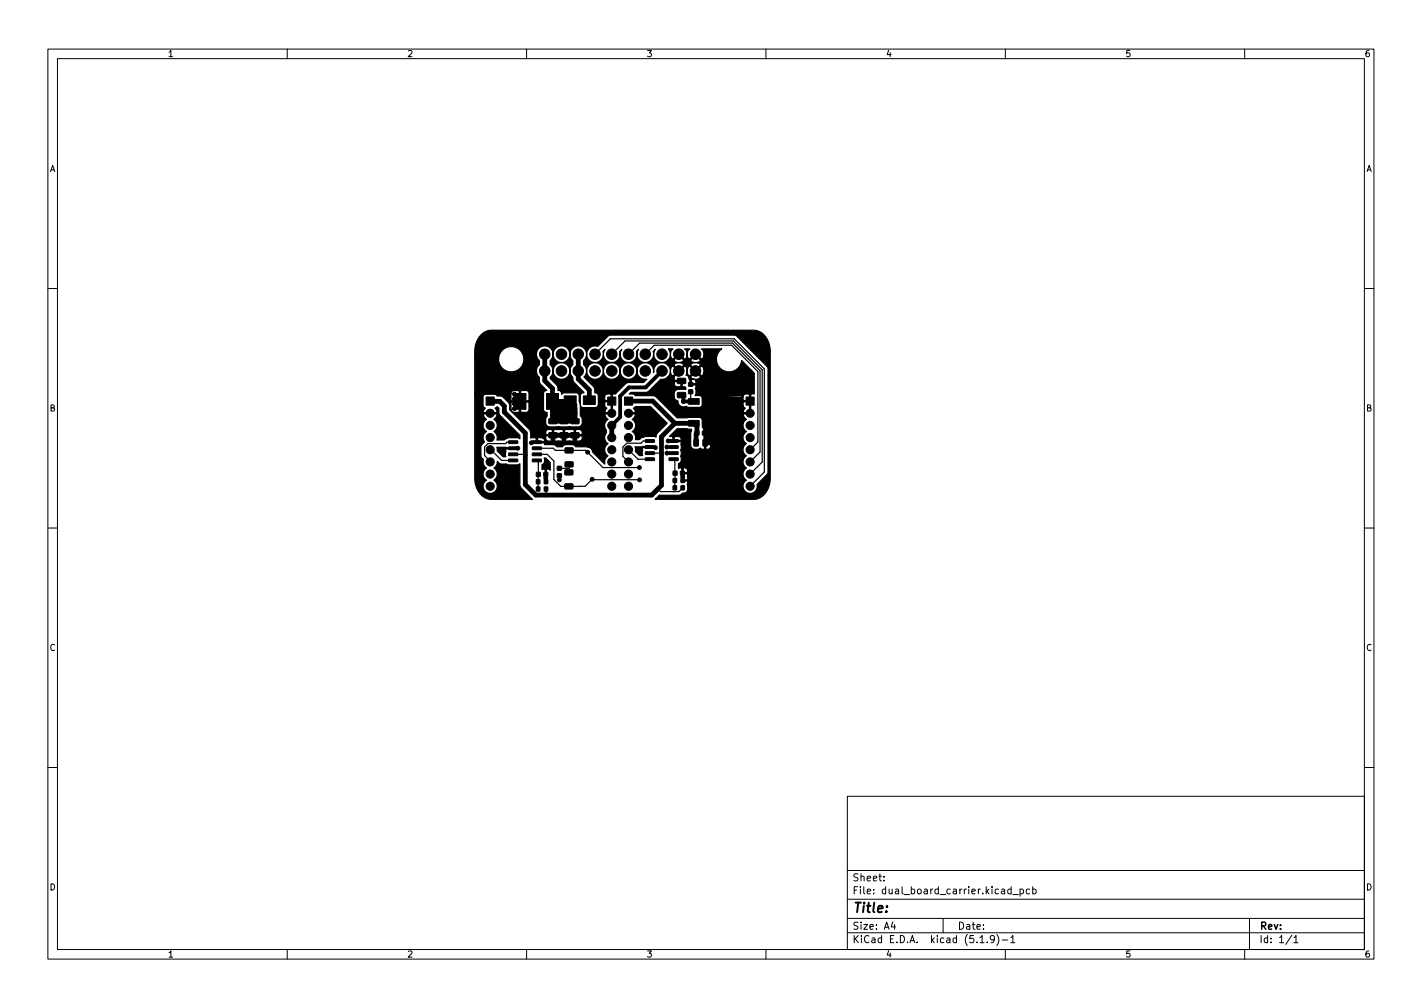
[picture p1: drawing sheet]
<svg xmlns="http://www.w3.org/2000/svg" width="297mm" height="210mm" viewBox="0 0 297 210" stroke-linecap="round" stroke-linejoin="round" font-family="sans-serif">
<defs><g id="words">
<text font-size="2.8" x="178" y="190.6">Title:</text>
<g font-size="2.1">
<text x="178" y="184">Sheet:</text>
<text x="178" y="186.7">File: dual_board_carrier.kicad_pcb</text>
<text x="178" y="196.9">KiCad E.D.A. kicad (5.1.9)-1</text>
<text x="178" y="194.1">Size: A4</text>
<text x="200" y="194.1">Date:</text>
<text x="263" y="194.1">Rev:</text>
<text x="263" y="196.9">Id: 1/1</text>
</g>
<g font-size="1.8">
<text x="35" y="11.9">1</text>
<text x="85" y="11.9">2</text>
<text x="135" y="11.9">3</text>
<text x="185" y="11.9">4</text>
<text x="235" y="11.9">5</text>
<text x="285" y="11.9">6</text>
<text x="10.3" y="35.9">A</text>
<text x="285.3" y="35.9">A</text>
<text x="10.3" y="85.9">B</text>
<text x="285.3" y="85.9">B</text>
<text x="10.3" y="135.9">C</text>
<text x="285.3" y="135.9">C</text>
<text x="10.3" y="185.9">D</text>
<text x="285.3" y="185.9">D</text>
<text x="35" y="199.9">1</text>
<text x="85" y="199.9">2</text>
<text x="135" y="199.9">3</text>
<text x="185" y="199.9">4</text>
<text x="235" y="199.9">5</text>
<text x="285" y="199.9">6</text>
</g>
</g></defs>
<g fill="none" stroke="#000" stroke-width=".21">
<path d="M10 10.2h277v190.1h-277zM12 12.2h273v186.1h-273zM60 10.2v2M110 10.2v2M160 10.2v2M210 10.2v2M260 10.2v2M10 60.2h2M285 60.2h2M10 110.2h2M285 110.2h2M10 160.2h2"/>
<path d="M177 166.3h108v32h-108zM285 160.2h2M60 198.3v2M110 198.3v2M160 198.3v2M177 194.8h108M177 191.8h108M177 187.8h108M177 181.8h108M184.6 183.8v.1M184.6 183v.1M186.5 192.5l-.4 1h1"/>
<path d="M186.9 193v1M197 191.8v3M204.7 195.8l.4-.5v1.5M204.7 196.8h.9M206.2 196.7v.1M207.7 196l-.3 .3-.4-.1-.1-.2 .1-.6 .4-.1 .2 .2a.99 .99 0 0 1-.3 1.3h-.3M208.2 195.1a1.72 1.72 0 0 1 0 2.3M209.4 196.3h1.1M210 198.3v2M211.1 195.8l.5-.5v1.5M211.1 196.8h.9M211.2 185.7l-.4-.1-.3 .3 .1 .7h.6"/>
<path d="M211.2 185.1v1.5M211.6 186.8h1.1M213.1 185.7l.4-.1 .3 .3-.2 .7h-.5M213.1 185.6v1.5M215.1 185.7l-.5-.1-.2 .3 .1 .7h.6M215.7 185.7l.4-.1 .3 .3-.1 .7h-.6M215.7 185.1v1.5M260 198.3v2M261 191.8v6.5M269.9 195.3l-1.3 1.9M270.3 195.8l.4-.5v1.5M270.3 196.8h.8"/>
</g>
<g fill="#000" stroke="#000" stroke-width=".21">
<path d="M141.5 79h1.6l.2 .2-.1 .8-.2 .1h-1.4l-.1-.2zM143.9 79.9h.8v.7h-.8zM101.5 82.9h1.7v1.7h-1.7zM107.4 82.2h2.5v3.3h-2.5zM106.3 95.9l1.8-.1 .1 .5-.2 .1h-1.7zM106.3 94.6h1.8l.1 .4-.2 .2h-1.7zM106.3 93.3h1.8l.1 .5-.2 .1h-1.7zM106.3 92.1l1.8-.1 .1 .5-.2 .1h-1.7zM112.1 98.6h.7v.9h-.7zM111.2 92.1l1.8-.1 .1 .5-.1 .1h-1.7zM111.2 93.3h1.8l.1 .5-.1 .1h-1.7zM111.2 94.6h1.8l.1 .4-.1 .2h-1.7z"/>
<path d="M111.2 95.9l1.8-.1 .1 .5-.1 .1h-1.7zM114.2 82.2h2.5v3.3h-2.5zM113.6 98.6h.8v.9h-.8zM114.7 90.4l1.6-.1 .1 .2v.8l-.2 .2-1.5-.1-.1-.2zM114.7 87.4h1.6l.1 .2v.8l-.2 .1h-1.5l-.1-.2zM116.4 98.9h.8v.8h-.8zM116.4 97.4h.8v.8h-.8zM117 87.4h1.6l.1 .2v.8l-.2 .1h-1.5l-.1-.2zM117 90.4l1.6-.1 .1 .2v.8l-.2 .2-1.5-.1-.1-.2zM118 98.1h1.6l.1 .2v.8l-.2 .1h-1.4l-.1-.2zM118.1 96.5l1.5-.1 .1 .2v.8l-.2 .1h-1.4l-.1-.2zM118.1 93.5h1.5l.1 .2v.8l-.2 .1h-1.4l-.1-.2z"/>
<path d="M117.9 82.7h2.5v1.8h-2.5zM119.3 90.4l1.6-.1 .1 .2v.8l-.2 .2-1.5-.1-.1-.2zM119.3 87.4h1.6l.1 .2v.8l-.2 .1h-1.5l-.1-.2zM121.9 82.7h2.5v1.8h-2.5zM126.9 82.9h1.7v1.7h-1.7zM130.4 82.9h1.7v1.7h-1.7zM134.8 95.6h1.8l.1 .5-.1 .1h-1.7zM134.8 94.4l1.8-.1 .1 .5-.1 .1h-1.7zM134.8 93.1l1.8-.1 .1 .5-.1 .1h-1.7zM134.8 91.8h1.8l.1 .4-.1 .2h-1.7zM140.6 99.9h.7v.9l-.7-.1zM140.6 98.4h.8v.8h-.8z"/>
<path d="M139.8 91.8h1.8l.1 .4-.2 .2h-1.6zM139.8 93.1l1.8-.1 .1 .5-.2 .1h-1.6zM139.8 94.4l1.8-.1 .1 .5-.2 .1h-1.6zM139.8 95.6h1.8l.1 .5-.2 .1h-1.6zM142.2 98.4h.7v.8h-.7zM142.3 99.9h.7l-.1 .9-.6-.1zM141.5 82l1.6-.1 .2 .2-.1 .8-.2 .2-1.4-.1-.1-.2zM143.9 87.8h2.2v1.2h-2.2zM143.9 83.2h2.2v1.2h-2.2zM143.9 81.4h.8v.8h-.8zM145 91.8l.7-.1 .2 .2v1l-.1 .2-.7 .1-.2-.2zM145.2 90h.8v.8h-.8z"/>
<path d="M146.8 90h.7v.8h-.7zM146.9 91.8l.7-.1 .2 .2v1l-.1 .2-.7 .1-.2-.2zM148.1 83.2h6.4v5.8h-6.4zM155.8 82.9h1.7v1.7h-1.7zM112.1 101.7h.7l-.1 .8h-.7zM112.1 100.2h.7l-.1 .8h-.7zM113.7 101.7h.7v.8h-.7zM113.7 100.2h.7v.8h-.7zM118 101.1l1.6-.1 .1 .2v.8l-.2 .1h-1.4l-.1-.2zM140.6 101.4h.7v.9h-.7zM142.3 101.4h.7l-.1 .9h-.6z"/>
<circle cx="113.8" cy="77.5" r="1.1"/>
<circle cx="113.8" cy="74" r="1.1"/>
<circle cx="117.3" cy="77.5" r="1.1"/>
<circle cx="117.3" cy="74" r="1.1"/>
<circle cx="120.8" cy="77.5" r="1.1"/>
<circle cx="120.8" cy="74" r="1.1"/>
<circle cx="124.3" cy="77.5" r="1.1"/>
<circle cx="124.3" cy="74" r="1.1"/>
<circle cx="127.8" cy="77.5" r="1.1"/>
<circle cx="127.8" cy="74" r="1.1"/>
<circle cx="131.3" cy="77.5" r="1.1"/>
<circle cx="131.3" cy="74" r="1.1"/>
<circle cx="134.8" cy="77.5" r="1.1"/>
<circle cx="134.8" cy="74" r="1.1"/>
<circle cx="138.3" cy="77.5" r="1.1"/>
<circle cx="138.3" cy="74" r="1.1"/>
<circle cx="141.8" cy="77.5" r="1.1"/>
<circle cx="141.8" cy="74" r="1.1"/>
<circle cx="145.3" cy="77.5" r="1.1"/>
<circle cx="145.3" cy="74" r="1.1"/>
<circle cx="102.4" cy="86.3" r=".85"/>
<circle cx="102.4" cy="88.8" r=".85"/>
<circle cx="102.4" cy="91.4" r=".85"/>
<circle cx="102.4" cy="99" r=".85"/>
<circle cx="102.4" cy="93.9" r=".85"/>
<circle cx="102.4" cy="96.4" r=".85"/>
<circle cx="107.4" cy="84.3" r=".4"/>
<circle cx="107.4" cy="82.3" r=".4"/>
<circle cx="107.4" cy="83.3" r=".4"/>
<circle cx="107.4" cy="85.3" r=".4"/>
<circle cx="108.2" cy="93.6" r=".4"/>
<circle cx="108.2" cy="93.6" r=".12"/>
<circle cx="109.4" cy="92.3" r=".12"/>
<circle cx="111" cy="92.5" r=".4"/>
<circle cx="114" cy="99.9" r=".4"/>
<circle cx="115.5" cy="91.7" r=".4"/>
<circle cx="117.8" cy="91.7" r=".4"/>
<circle cx="120.1" cy="91.7" r=".4"/>
<circle cx="122.7" cy="94.4" r=".4"/>
<circle cx="127.8" cy="86.3" r=".85"/>
<circle cx="127.8" cy="93.9" r=".85"/>
<circle cx="127.8" cy="99" r=".85"/>
<circle cx="127.8" cy="88.8" r=".85"/>
<circle cx="127.8" cy="91.4" r=".85"/>
<circle cx="127.8" cy="96.4" r=".85"/>
<circle cx="131.3" cy="93.9" r=".85"/>
<circle cx="131.3" cy="91.4" r=".85"/>
<circle cx="131.3" cy="99" r=".85"/>
<circle cx="131.3" cy="86.3" r=".85"/>
<circle cx="131.3" cy="88.8" r=".85"/>
<circle cx="131.3" cy="96.4" r=".85"/>
<circle cx="133.6" cy="97.6" r=".4"/>
<circle cx="133.6" cy="97.6" r=".12"/>
<circle cx="136.9" cy="93.5" r=".4"/>
<circle cx="139.3" cy="93.3" r=".4"/>
<circle cx="139.3" cy="94.6" r=".4"/>
<circle cx="139.6" cy="92.1" r=".4"/>
<circle cx="139.6" cy="92.1" r=".12"/>
<circle cx="142.6" cy="99.6" r=".4"/>
<circle cx="142.7" cy="83.8" r=".4"/>
<circle cx="152.4" cy="88.6" r=".4"/>
<circle cx="152.7" cy="83.6" r=".4"/>
<circle cx="153.4" cy="83.6" r=".4"/>
<circle cx="153.4" cy="88.6" r=".4"/>
<circle cx="154.2" cy="83.6" r=".4"/>
<circle cx="154.2" cy="88.6" r=".4"/>
<circle cx="156.7" cy="88.8" r=".85"/>
<circle cx="156.7" cy="96.4" r=".85"/>
<circle cx="156.7" cy="93.9" r=".85"/>
<circle cx="156.7" cy="91.4" r=".85"/>
<circle cx="156.7" cy="99" r=".85"/>
<circle cx="156.7" cy="86.3" r=".85"/>
<circle cx="102.4" cy="101.5" r=".85"/>
<circle cx="116.8" cy="100.2" r=".4"/>
<circle cx="123.7" cy="100.1" r=".4"/>
<circle cx="127.8" cy="101.5" r=".85"/>
<circle cx="131.3" cy="101.5" r=".85"/>
<circle cx="133.6" cy="100.2" r=".4"/>
<circle cx="156.7" cy="101.5" r=".85"/>
</g>
<g fill="none" stroke="#000" stroke-width=".25">
<path d="M124.3 74l3.2-3.3h25.9l6.3 6.3v21.6l-3 2.9M127.8 74l2.8-2.8h22.6l6 6v19.3l-2.5 2.5M130.5 77.5h.8v.2M131.3 74l2.3-2.4h19.4l5.8 5.8v17l-2.1 2M134.8 74l1.9-1.9h16.1l5.5 5.5v14.7l-1.6 1.6M101.2 94.5h.1M102.4 83.7h.2M102.6 93.9l2.2 2.2h2.4M107.2 93.6h1M107.2 94.9h2.4l.1 .1M107.2 92.3h-1.3l-.3 .3h-3.7l-.7 .7v1.8l1.4 1.3M109.1 83.3l-.5 .5 .5 .5"/>
<path d="M112.1 94.9h2.2l1.4 1.4v3.8l1.4 1.5 5.1-.1 1.4-1.3 10-.1M112.1 93.6h3.5l.4 .4h6.4l3.5 3.6h7.7M112.1 92.3l-.1 .2h-1M112.1 96.1l.4 .3-.1 5.7M114 99.1l.1 1.5M115.6 90.8l-.1 .1M116.3 90.9v.3M116.8 99.3v.9M116.8 97.8h2.1M118.9 97l-.1 1.6M119.1 83.6h-3.2l-.4 .3v4M120.1 90.9h.7"/>
<path d="M127.8 93.1v.8M131.3 83.7h1.1M131.3 93.9l2 2h2.5M135.8 92.1h-1.4l-.5 .4h-3l-.8 .8v2l1.2 1.1M135.8 93.3h1l.1 .2M135.8 94.6h2.2l.2 .1M139.3 93.3h1.4M139.3 94.6h1.4M139.6 92.1h1.1M140.7 95.9l.3 .2v5.7M142.6 98.8v1.5M142.6 99.6h.1"/>
<path d="M144.3 81.8v1.5l-.5 .5h1.1M144.9 83.8h.1M145 83.4v.4M147.1 90.2l.2 .4M147.3 92.4v.1M149.5 86.1h1.8M151.3 86.1l.1 .2M151.3 84.9v1.2M114.1 103.4h-.1M114.1 102.1v1.3M137 102.5l.2 .1M142.6 101.8l-.8 .8h-3.8l-.6-.5"/>
</g>
<g fill="none" stroke="#000" stroke-width="1">
<path d="M113.8 74v5.5l1.6 1.6v6.7l4.7 .1M113.8 77.5h.1M120.8 74v5.1l2.3 2.3v2.2M141.8 77.2v.3h.4M141.8 74l.3 .3M102.6 83.7l1.8 .1 .9 1v1.2l4.4 4.4v10.8l2.2 2.2h24.2l2.1-2.1v-10.1l2.8-2.8M115.4 86.7h4.5l.2 .2M115.4 85.7h4.1M115.8 87.9l.6-.6v-.6l1.3 1.2M116.3 90.9h3.9M116.8 83.8l-.1 .2v1.7M117.1 83.8l.3 .4v1.5"/>
<path d="M118 86.7l-.2 .2v1M118.1 87.9l1.2-1.2v.4l.8 .8M118.4 84.3l.1 1.4M118.5 84.2l1 1v.5M119.1 83.6l-.3 .2h-3.4M119.1 83.6l1 .9v3.4M119.1 83.6l-1.7 1.6M119.5 85.7l.6 .6M127.4 88.8h.4v2.6M131.3 83.7h5l4.7 4.7M141 88.4h4l.6 .6-.2 3.5M142.7 83.8h.1"/>
<path d="M147.3 92.5h1"/>
</g>
<path d="M138.3 77.5l-3.4 3.4h-3.5l-1.9 1.8v4.4l-1.7 1.7M115.5 90.9v.8M117.8 90.9v.8M120.1 90.9v.8M142.4 82.5l.3 .4v.9M142.8 83.8h2.2M147.1 90.4h1.2M147.3 90.6v1.8" fill="none" stroke="#000" stroke-width=".8"/>
<path d="M100.5 69.9l1-.7 1.1-.2h55a4.1 4.1 0 0 1 3.3 4.4v26.6a4 4 0 0 1-3.5 4.3h-20.6l.9-.9h4.1l1-.4a.84 .84 0 0 0 .9-.9l-.2-.9 .1-.6-.1-.1h-1l-.1-1.6h.3v1.3h.8l.1-.2v-.9l-.1-.2h-1.1v-1.1h.3v.9h.8a.58 .58 0 0 0 0-.8 .58 .58 0 0 0-.8-.1l-.4-.1-.6 .1v-1a1.08 1.08 0 0 0 .5-1.6 1.24 1.24 0 0 0-.1-1.2 1.24 1.24 0 0 0 .1-1.2l.1-.4-.1-.2h-1.6v-.9h.2v.6h1.4l.1-.3-.3-.4-1-.1-.4 .2-.2-.2h-.6l1.6-1.6 3.1 .1-.2 1v2.5a1.11 1.11 0 0 0 1.5 .7l.5-.3 .3 .3h.4l.2-.1v-1.1h.2v1.1a.61 .61 0 0 0 .7 0 .61 .61 0 0 0 .3-.5v-.5l-.1-.1h-1.1v-.3h1.1l.1-.1v-.5l-.3-.5 .1-.5-.1-.2h-1.1v-1h.3v.8h.8l.1-.2-.1-.5h2.9l.1-.1v-3.3h.3v3.3l.1 .1h3.2l.4-.5v-2.7l-.2-.2h-7.3l-.2 .2v2.9a.46 .46 0 0 1-.5 0 .46 .46 0 0 1-.2-.5v-1a.64 .64 0 0 0-.6-.7l-4.7 .1-4.6-4.5-4.1-.1-.4-.3h-.8l.3-.4h3.5l1.8-1.8h3.7a.64 .64 0 0 0 .7 .7h.6l.1-.2v-.9h-1.2l-.2 .4h-3.7l.9-.9 .8-.1 .7-.4h1.3v.6l.2 .1h1.5v1.2l.2 .2h.5l.1 .3-.1 .2h-1.5a.89 .89 0 0 0-.9 .9l.1 1 .6 .5a1.31 1.31 0 0 0 1.9 1.2l.5 .2 2.4-.1 .4-.5v-1.3h.7v2.6l.2 .2h3.5v-3.3h.3v3.3h3.5l.2-.2v-1.2l.6 .6-.1 .1a.67 .67 0 0 0-.2 .9h1.2v-2.3h-1.2l-.3 .7-.1-1.7h.2v.6l.2 .1h1.2v-1.2l-.2-.1h-.8l-.3 .2-.1 .4-.7-.3h-3l-.1 .1-.4-.1h-2.9l-.5 .1-.2 .5h-.7a.64 .64 0 0 0-.6-.6h-.9l.2-.4-.2-1.1 .2-.6-.2-.1h-1.1v-1.1h.3v.8h.8a.58 .58 0 0 0 0-.8 .58 .58 0 0 0-.8 0l-.5-.1-.1-.5h.5a1.25 1.25 0 0 0 2 0l-1-1.1-1 1.1h-.5l-.5-.4 .2-.8 .3 .9 .3 .1 1-1h.4l1 1a1.25 1.25 0 0 0 0-2.1l-1 1.1h-.4l-1-1.1-.3 .1-.3 1-.1-.8-.4-.3-2.2 2.3h-1.3l.3-.4 .2-.8 .3 .9 .3 .1 1-1-1-1.1-.3 .1-.3 1v-.5l-.5-.7h1.3l1 1 1-1h1.5l1 1 1-1-.1-.3-1-.3-.8 .3-.1 .3h-1.5a1.25 1.25 0 0 0-2 0 2.67 2.67 0 0 1-2-.5 1.85 1.85 0 0 0-2.3 2 1.74 1.74 0 0 0-1.6-2.1 1.74 1.74 0 0 0-1.8 1.9 1.74 1.74 0 0 0 2 1.6l-.7 .7h-3.4l-2.4 2.4h-.5l-.2 .1v4h-1.4a.96 .96 0 0 0 .5 1.2 1.49 1.49 0 0 0-.3 2.2l-.1 .6a1.48 1.48 0 0 0 .4 2.2 1.48 1.48 0 0 0 0 2.6l-.5 .5-.2 1.2-2.5-2.6a1.42 1.42 0 0 0-1.5-1h-2l-.3-.3-.5-.2-1.4 .1-.6 .4h-1.2l-.6-.5h-2l-.1-.3h-1.6v-1h.3v.7h1.3l.1-.3-.3-.4h.6a.64 .64 0 0 0 .6 .6h.6l.2-.2v-.9h.2v.9l.2 .2h1.7l.2-.2v-.9h.2v.9l.2 .2h1.7l.2-.2v-.9h.2v.9l.2 .2h.7a.65 .65 0 0 0 .4-1.1h-7.4l-.1 .5-1.6-.1-.4 .1-.1-.1-1 .1v-1.2h3.1l.1 .5h1.3v-1h.2v1h2.1v-1h.2v1h2.1v-1h.2v1h1.3l.1-.2a.71 .71 0 0 0-.6-.9h-.6l-.2 .1-.4-.1h-1.7l-.2 .1-.4-.1h-1.7l-.4 .1-.2-.1h-.6l-.4 .2-.2 .4h-3.1l-.4-.7-4-4 .2-.1a.64 .64 0 0 0 .7 .6h.9l.2-.2v-2h.2v2l.2 .2 1.3-.1 .3-.4v-1.5l-.2-.2h-3.4l-.2 .2v1.4h-.2v-1l-.2-.4-1.3-1.2-.4-.2h-.8l-.4-.4h-1.9a.64 .64 0 0 0-.6 .6v1.8l.5 .5-.4 .6 .1 .4h2.6a.7 .7 0 0 0-.3-1l.5-.3 .3 .3v1.1l.2 .4 4.2 4.2v.7l-.4-.2h-1.8l-1.1 .5h-1.5a1.47 1.47 0 0 0-.6-1.8 1.48 1.48 0 0 0 0-2.5l.3-.3a.67 .67 0 0 0 .2-.9h-2.6l-.2 .2 .2 .5 .5 .5-.2 .1a1.49 1.49 0 0 0 .2 2.4 1.48 1.48 0 0 0-.4 2.2l-.7 .9v1.9l.2 .6a.71 .71 0 0 1 .2 .9l.2 .6 .5 .5-.2 .1a1.49 1.49 0 0 0 .2 2.5 1.49 1.49 0 0 0-.3 2.2 1.49 1.49 0 0 0 2.2 0 1.49 1.49 0 0 0-.3-2.2 1.48 1.48 0 0 0 0-2.6l.5-.5 .2-.9 .7 .6 3.4 .2 .6-.3 .1 4.8 2.5 2.7h-8.8a4.1 4.1 0 0 1-3.2-4.5v-17.6h7.5v1.3l.2 .2h1.6v-2h.2v2h1.6l.2-.2v-1.5l-.3-.4-1.3-.1-.4 .2-.2-.2h-.9a.64 .64 0 0 0-.7 .7h-7.5v-7.5h5v.6a2.65 2.65 0 0 0 3.3 2.2 2.65 2.65 0 0 0 1.6-3.7h3v.7l.6 .8v.8l-.3 .3a1.74 1.74 0 0 0 .3 2.4v.9l.1 .4 1.4 1.4a.64 .64 0 0 0-.7 .7v3.4a.66 .66 0 0 0 .8 .5v.8l-.3 .5v.9a.89 .89 0 0 0 .9 .8h5.8l.5-.1 .4-.6v-.8l-.4-.7v-2.3l.2 .3 .5 .2h2.6l.5-.5h1.3l.1 .4 .4 .2-.1 .1a.67 .67 0 0 0-.2 .9h1.2v-2.3h-1.2l-.2 .1v.6h-1.3v-1.7h1.3v.6l.2 .1h1.2v-1.2l-.2-.1h-.6a.64 .64 0 0 0-.6 .6h-1.3v-.2a.65 .65 0 0 0-.8-.7v-.8l-.1-.4-2.1-2.1 .5-.7v-.7l.1 .3a1.74 1.74 0 0 0 1.9 1.6 1.74 1.74 0 0 0 1.5-1.9l.1 .3a1.74 1.74 0 0 0 1.9 1.6 1.74 1.74 0 0 0 1.5-1.9l.1 .3a1.74 1.74 0 0 0 2.6 1.3 1.74 1.74 0 0 0 0-2.9 1.74 1.74 0 0 0-2.6 1.3 1.78 1.78 0 0 0-1.8-1.6 1.78 1.78 0 0 0-1.8 1.6 1.76 1.76 0 0 0-1.7-1.6 1.76 1.76 0 0 0-1.8 1.6l-.2-.7-.4-.5v-.8l.6-.8v-.7l.1 .3a1.74 1.74 0 0 0 2.1 1.6 1.74 1.74 0 0 0 1.2-2.3l.5-.5-.1 .2a1.74 1.74 0 0 0 1.3 2.6 1.74 1.74 0 0 0 1.8-2.3l.5-.5-.1 .2a1.74 1.74 0 0 0 1.3 2.6 1.74 1.74 0 0 0 1.8-2.3l.5-.5-.1 .2a1.74 1.74 0 0 0 1.3 2.6 1.74 1.74 0 0 0 1.8-2.3l.5-.5-.1 .2a1.74 1.74 0 0 0 .5 2.3 1.74 1.74 0 0 0 2.2-.2h1.3l.1 .2 .9 .3 .9-.3 .1-.2h1.5a1.25 1.25 0 0 0 2 0l-1-1.1-1 1.1h-1.5l-1-1.1-1 1.1h-1.3a1.72 1.72 0 0 0 .1-2.4l1 .1a1.25 1.25 0 0 0 0 2.1l1.2-1.2 1.2 1.2a1.25 1.25 0 0 0 0-2.1h1.1l-.3 .1-.3 1 .3 .9 .3 .1 1.2-1.2 1.2 1.2 .3-.1 .2-1-.1-.7-.4-.3 .1-.1h4.2l-.2 .2a2.65 2.65 0 0 0 .4 4.3 2.65 2.65 0 0 0 3.9-2l2.7 2.6v4.4h-.6l-.2 .1v4h-1.4l-.2 .2 .2 .5 .5 .5-.2 .1a1.49 1.49 0 0 0 .2 2.4 1.48 1.48 0 0 0 0 2.5 1.48 1.48 0 0 0 0 2.6 1.48 1.48 0 0 0 0 2.5 1.48 1.48 0 0 0 0 2.6 1.49 1.49 0 0 0-.6 1.9 1.49 1.49 0 0 0 1.9 .7 1.49 1.49 0 0 0 .9-1.7l2.1-2.1 .2-.5v-21.7l-.2-.4-6.3-6.3-.5-.2h-25.9l-.5 .2-2.1 2.1a1.77 1.77 0 0 0-2.4 1.5 1.74 1.74 0 0 0-2.5-1.4 1.74 1.74 0 0 0-.3 2.9v.8l-.3 .3a1.74 1.74 0 0 0 .3 2.4 1.32 1.32 0 0 0 .3 1.2l2 2a.65 .65 0 0 0-.8 .7v1.7l-.2-.5v-1.4l-.4-.4-2.7-.1-.6 .3a.68 .68 0 0 0-.8-.8 1.37 1.37 0 0 0-.3-1.2l-1.3-1.3v-.2l.6-.8 .1-.7a1.74 1.74 0 0 0 2.3 1.8 1.74 1.74 0 0 0 .6-2.9 1.74 1.74 0 0 0-2.9 .8l-.1 .3-.2-.7-.4-.5v-.8l.6-.8v-.7l.1 .3a1.74 1.74 0 0 0 2.6 1.3 1.74 1.74 0 0 0 0-2.9 1.74 1.74 0 0 0-2.6 1.3 1.76 1.76 0 0 0-1.8-1.6 1.76 1.76 0 0 0-1.7 1.6h-3a2.65 2.65 0 0 0-2.8-1.4 2.65 2.65 0 0 0-2.1 2.3h-5v-1.3a5 5 0 0 1 1.3-3.5zM103.8 93.4h3.5v.3h-1.6l-.1 .2 .1 .4-.1 .4 .1 .7h-.6l-1.2-1.3zM113.7 95.6h.3l.9 1v1.6l-.4-.3-.4 .2 .1 2.6h-.3v-2.6l-.2-.2-.5 .1v-1a.97 .97 0 0 0 .5-1.4zM116.7 99.2h.3v.3l-.3-.1zM115.3 83.7h.3l-.1 2.2 .2 .2h1a.64 .64 0 0 0 .6-.6v-.7l.6 .3h.9l.2-.2v-1.5h.2v1.5l.2 .2h1l.1 1.6-.3 .2v.6h-.2v-.6l-.2-.2h-.6h-1.1l-.2 .2v.6h-.2v-.6l-.2-.2h-1.7l-.2 .2v.6h-.2zM132.6 93.3l3.3-.1v.3h-1.6l-.2 .1 .2 .4-.2 .5 .1 .6h-.6l-.9-.8zM131.1 86.2h1.5a.7 .7 0 0 0-.3-1l.4-.3h3.2l3.5 3.5-2.2 2.1-.2 .8-.4-.2h-1.8l-.7 .3-.5 .4h-.9v-.9l-.6-.8a1.48 1.48 0 0 0 0-2.5l.3-.3a.67 .67 0 0 0 .2-.9h-1.4zM147.2 82.8l.2-.1 7.5 .2 .2 .2v9.6l-.2 .1-7.5-.2-.2-.2z" fill="#000" stroke="#000" stroke-width=".25"/>
<use href="#words"/>
</svg>
